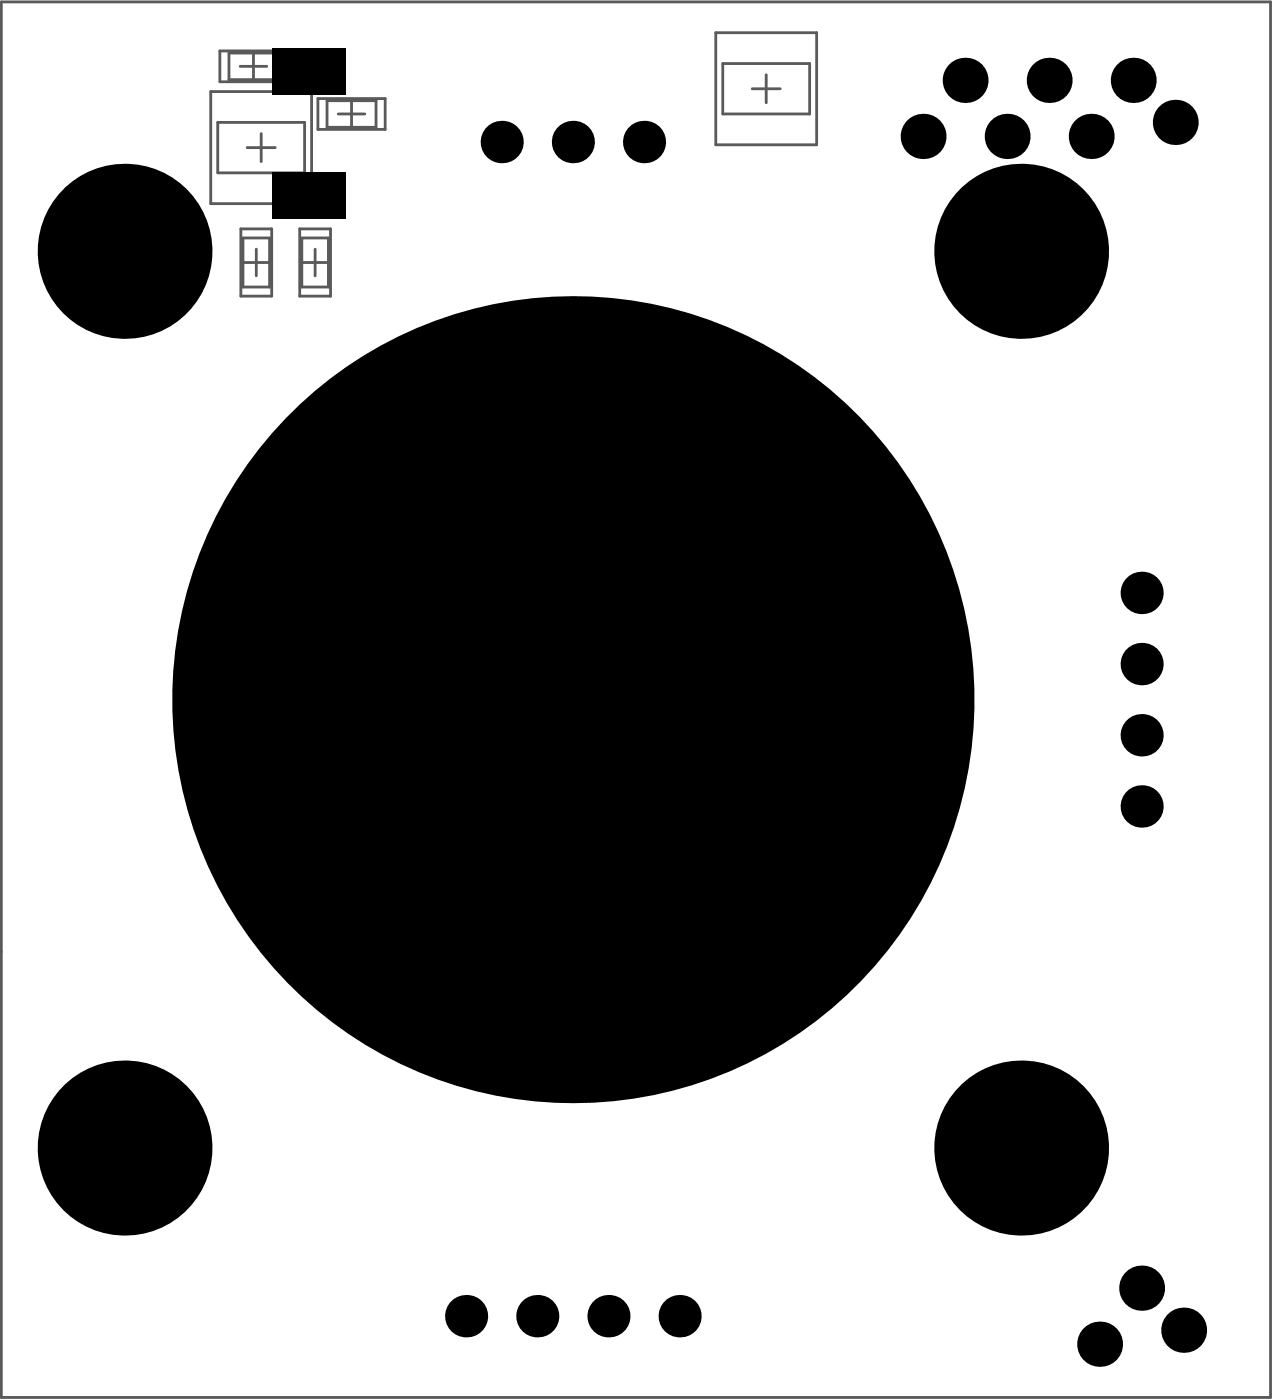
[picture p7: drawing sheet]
<svg xmlns="http://www.w3.org/2000/svg" width="151mm" height="167mm" viewBox="0 0 151 167" stroke-linecap="round" stroke-linejoin="round" font-family="sans-serif">
<g fill="none" stroke="#5a5a5a" stroke-width=".33">
<path d="M.2 .2h150.8v166h-150.8zM25.1 10.9h11.9v13.3h-11.9zM25.9 14.6h10.3v6h-10.3zM26.1 6.1h8v3.6h-8zM27.2 6.3h5.8v3.2h-5.8zM28.6 7.9h3.1M29.4 17.6h3.3M30.1 6.3v3.2M31.1 15.9v3.3M37.8 11.7h8v3.7h-8zM38.9 12h5.8v3.1h-5.8zM40.2 13.6h3.2"/>
<path d="M41.8 12v3.1M85.1 3.9h12v13.3h-12zM85.9 7.6h10.4v6h-10.4zM89.4 10.6h3.4M91.1 8.9v3.3M28.6 27.2h3.7v8h-3.7zM28.9 31.2h3.2M28.9 28.3h3.2v5.8h-3.2zM30.5 29.6v3.2M35.6 27.2h3.7v8h-3.7zM35.9 31.2h3.1M35.9 28.3h3.1v5.8h-3.1z"/>
<path d="M37.5 29.6v3.2"/>
</g>
<g fill="#000">
<circle cx="59.6" cy="16.9" r="2.51"/>
<circle cx="68.1" cy="16.9" r="2.51"/>
<circle cx="76.6" cy="16.9" r="2.51"/>
<circle cx="109.7" cy="16.2" r="2.68"/>
<circle cx="114.7" cy="9.6" r="2.68"/>
<circle cx="119.7" cy="16.2" r="2.68"/>
<circle cx="124.7" cy="9.6" r="2.68"/>
<circle cx="129.7" cy="16.2" r="2.68"/>
<circle cx="134.7" cy="9.6" r="2.68"/>
<circle cx="139.7" cy="14.6" r="2.68"/>
<circle cx="14.8" cy="29.9" r="10.4"/>
<circle cx="121.4" cy="29.9" r="10.4"/>
<circle cx="135.7" cy="70.5" r="2.51"/>
<circle cx="135.7" cy="79" r="2.51"/>
<circle cx="68.1" cy="83.2" r="47.8"/>
<circle cx="135.7" cy="87.5" r="2.51"/>
<circle cx="135.7" cy="95.9" r="2.51"/>
<circle cx="14.8" cy="136.5" r="10.4"/>
<circle cx="121.4" cy="136.5" r="10.4"/>
<circle cx="55.4" cy="156.5" r="2.51"/>
<circle cx="63.9" cy="156.5" r="2.51"/>
<circle cx="72.3" cy="156.5" r="2.51"/>
<circle cx="80.8" cy="156.5" r="2.51"/>
<circle cx="130.7" cy="159.9" r="2.68"/>
<circle cx="135.7" cy="153.2" r="2.68"/>
<circle cx="140.7" cy="158.2" r="2.68"/>
</g>
<g fill="#000">
<path d="M32.4 5.8h2.2v5.5h-2.2z" fill-rule="evenodd"/>
<path d="M34.5 5.8h2.2v5.5h-2.2z" fill-rule="evenodd"/>
<path d="M36.7 5.8h2.2v5.5h-2.2z" fill-rule="evenodd"/>
<path d="M38.9 5.8h2.1v5.5h-2.1z" fill-rule="evenodd"/>
<path d="M32.4 20.5h2.2v5.5h-2.2z" fill-rule="evenodd"/>
<path d="M34.5 20.5h2.2v5.5h-2.2z" fill-rule="evenodd"/>
<path d="M36.7 20.5h2.2v5.5h-2.2z" fill-rule="evenodd"/>
<path d="M38.9 20.5h2.1v5.5h-2.1z" fill-rule="evenodd"/>
</g>
</svg>
